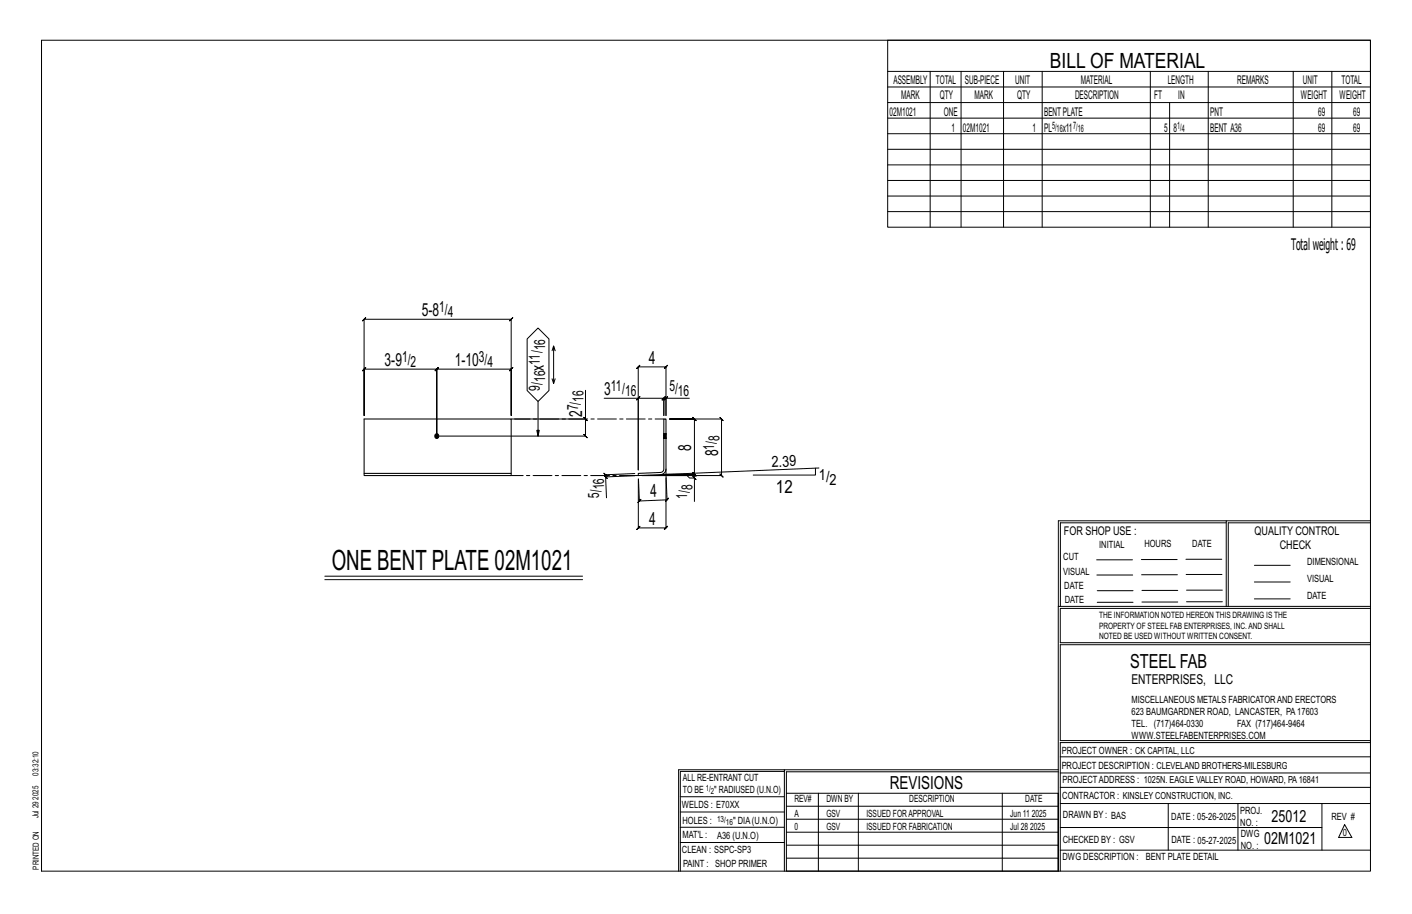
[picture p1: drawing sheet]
<svg xmlns="http://www.w3.org/2000/svg" width="432mm" height="279mm" viewBox="0 0 432 279" stroke-linecap="round" stroke-linejoin="round" font-family="sans-serif">
<defs><g id="words">
<text font-size="8.6" x="101.5" y="174.2">ONE BENT PLATE 02M1021</text>
<text font-size="6.4" x="321.1" y="20.7">BILL OF MATERIAL</text>
<text font-size="5.9" x="345.6" y="204.1">STEEL FAB</text>
<g font-size="5.5">
<text x="129" y="96.6">5-8</text>
<text x="117.6" y="111.9">3-9</text>
<text x="139.1" y="111.9">1-10</text>
<text x="166.3" y="113.3" transform="rotate(-90 166.3 113.3)">x</text>
<text x="198.4" y="111.2">4</text>
<text x="184.8" y="120.7">3</text>
<text x="178.1" y="127.5" transform="rotate(-90 178.1 127.5)">2</text>
<text x="211.4" y="138" transform="rotate(-90 211.4 138)">8</text>
<text x="219.7" y="139.5" transform="rotate(-90 219.7 139.5)">8</text>
<text x="198.9" y="152" transform="rotate(-2 198.9 152)">4</text>
<text x="237.3" y="150.8">12</text>
<text x="198.5" y="160.4">4</text>
<text x="272.2" y="241.1">REVISIONS</text>
</g>
<g font-size="5.1">
<text x="388.9" y="251.3">25012</text>
<text x="386.6" y="258.1">02M1021</text>
</g>
<text font-size="4.9" x="394.8" y="76.4">Totalweight : 69</text>
<g font-size="4.7">
<text x="134.3" y="95.4">1/</text>
<text x="136.9" y="97">4</text>
<text x="166.7" y="107.1" transform="rotate(-90 166.7 107.1)">16</text>
<text x="122.9" y="110.6">1/</text>
<text x="125.6" y="112.3">2</text>
<text x="146.5" y="110.6">3/</text>
<text x="149.1" y="112.3">4</text>
<text x="165.1" y="111.4" transform="rotate(-90 165.1 111.4)">11/</text>
<text x="165.1" y="119.4" transform="rotate(-90 165.1 119.4)">9/</text>
<text x="166.7" y="116.8" transform="rotate(-90 166.7 116.8)">16</text>
<text x="186.8" y="119.5">11/</text>
<text x="204.7" y="119.5">5/</text>
<text x="176.8" y="125.4" transform="rotate(-90 176.8 125.4)">7/</text>
<text x="178.5" y="122.8" transform="rotate(-90 178.5 122.8)">16</text>
<text x="191.2" y="121.2">16</text>
<text x="207.3" y="121.2">16</text>
<text x="218.4" y="137.4" transform="rotate(-90 218.4 137.4)">1/</text>
<text x="220.1" y="134.8" transform="rotate(-90 220.1 134.8)">8</text>
<text x="236" y="142.8" transform="rotate(-2 236 142.8)">2.39</text>
<text x="184.8" y="149.6" transform="rotate(-92 184.8 149.6)">16</text>
<text x="211.8" y="149.9" transform="rotate(-90 211.8 149.9)">8</text>
<text x="250.4" y="146.6">1/</text>
<text x="253.7" y="148.3">2</text>
<text x="183.2" y="152.3" transform="rotate(-92 183.2 152.3)">5/</text>
<text x="210.1" y="152.5" transform="rotate(-90 210.1 152.5)">1/</text>
</g>
<text font-size="4.2" x="346" y="209.1">ENTERPRISES, LLC</text>
<g font-size="3.7">
<text x="273.2" y="25.6">ASSEMBLY</text>
<text x="286.2" y="25.6">TOTAL</text>
<text x="295.1" y="25.6">SUB-PIECE</text>
<text x="310.4" y="25.6">UNIT</text>
<text x="330.5" y="25.6">MATERIAL</text>
<text x="357.1" y="25.6">LENGTH</text>
<text x="378.3" y="25.6">REMARKS</text>
<text x="398.4" y="25.6">UNIT</text>
<text x="410.2" y="25.6">TOTAL</text>
<text x="272.1" y="35.5">02M1021</text>
<text x="275.6" y="30.4">MARK</text>
<text x="287.4" y="30.4">QTY</text>
<text x="288.6" y="35.5">ONE</text>
<text x="298" y="30.4">MARK</text>
<text x="311" y="30.4">QTY</text>
<text x="319.3" y="35.5">BENTPLATE</text>
<text x="328.7" y="30.4">DESCRIPTION</text>
<text x="353" y="30.4">FT</text>
<text x="360.3" y="30.4">IN</text>
<text x="370.1" y="35.5">PNT</text>
<text x="397.8" y="30.4">WEIGHT</text>
<text x="403.2" y="35.5">69</text>
<text x="409.6" y="30.4">WEIGHT</text>
<text x="413.8" y="35.5">69</text>
<text x="290.9" y="40.2">1</text>
<text x="294.5" y="40.2">02M1021</text>
<text x="315.8" y="40.2">1</text>
<text x="319.3" y="40.2">PL</text>
<text x="325" y="40.2">x11</text>
<text x="356" y="40.2">5</text>
<text x="358.9" y="40.2">8</text>
<text x="370.1" y="40.2">BENT A36</text>
<text x="403.2" y="40.2">69</text>
<text x="413.8" y="40.2">69</text>
<text x="325.3" y="163.4">FOR SHOP USE :</text>
<text x="383.7" y="163.4">QUALITY CONTROL</text>
<text x="391.4" y="167.8">CHECK</text>
</g>
<g font-size="3.1">
<text x="321.7" y="39.4">5/</text>
<text x="323.1" y="40.5">16</text>
<text x="328.2" y="39.4">7/</text>
<text x="329.6" y="40.5">16</text>
<text x="360" y="39.4">1/</text>
<text x="361.4" y="40.5">4</text>
<text x="336.2" y="167.4">INITIAL</text>
<text x="350" y="167.1">HOURS</text>
<text x="364.6" y="167.2">DATE</text>
<text x="325.2" y="171.3">CUT</text>
<text x="399.8" y="172.8">DIMENSIONAL</text>
<text x="325.1" y="175.8">VISUAL</text>
<text x="399.8" y="177.9">VISUAL</text>
<text x="325.5" y="180">DATE</text>
<text x="325.7" y="184.4">DATE</text>
<text x="399.8" y="183.1">DATE</text>
<text x="346" y="215">MISCELLANEOUS METALS FABRICATORAND ERECTORS</text>
<text x="346" y="218.6">623 BAUMGARDNER ROAD, LANCASTER, PA17603</text>
<text x="346" y="225.8">WWW.STEELFABENTERPRISES.COM</text>
<text x="346" y="222.2">TEL. (717)464-0330</text>
<text x="378.3" y="222.2">FAX (717)464-9464</text>
<text x="324.7" y="230.5">PROJECT OWNER : CK CAPITAL, LLC</text>
<text x="208.8" y="238.8">ALL RE-ENTRANT CUT</text>
<text x="324.7" y="235.1">PROJECT DESCRIPTION : CLEVELAND BROTHERS-MILESBURG</text>
<text x="324.9" y="239.5">PROJECTADDRESS : 1025N. EAGLE VALLEY ROAD, HOWARD, PA16841</text>
<text x="208.8" y="242.5">TO BE</text>
<text x="218.4" y="242.5">&quot; RADIUSED (U.N.O)</text>
<text x="242.9" y="245.3">REV#</text>
<text x="252.7" y="245.3">DWN BY</text>
<text x="278.1" y="245.3">DESCRIPTION</text>
<text x="313.5" y="245.3">DATE</text>
<text x="324.9" y="244.2">CONTRACTOR : KINSLEY CONSTRUCTION, INC.</text>
<text x="208.5" y="247">WELDS : E70XX</text>
<text x="208.7" y="251.7">HOLES :</text>
<text x="224.2" y="251.8">&quot; DIA(U.N.O)</text>
<text x="242.9" y="249.9">A</text>
<text x="252.7" y="249.9">GSV</text>
<text x="264.9" y="249.9">ISSUED FORAPPROVAL</text>
<text x="309" y="249.9">Jun 11</text>
<text x="315.5" y="249.9">2025</text>
<text x="325.1" y="250">DRAWN BY : BAS</text>
<text x="358.2" y="250.5">DATE : 05-26-2025</text>
<text x="379.3" y="248.9">PROJ.</text>
<text x="407.2" y="250.5">REV #</text>
<text x="208.7" y="256.3">MAT'L :</text>
<text x="219.3" y="256.4">A36 (U.N.O)</text>
<text x="242.9" y="253.8">0</text>
<text x="252.7" y="253.8">GSV</text>
<text x="264.9" y="253.8">ISSUED FOR FABRICATION</text>
<text x="309" y="253.8">Jul 28</text>
<text x="315" y="253.8">2025</text>
<text x="325" y="257.6">CHECKED BY : GSV</text>
<text x="358.3" y="257.7">DATE : 05-27-2025</text>
<text x="379.3" y="252.5">NO. :</text>
<text x="379.5" y="255.9">DWG</text>
<text x="410.6" y="255.5">0</text>
<text x="208.6" y="260.7">CLEAN : SSPC-SP3</text>
<text x="324.9" y="262.9">DWG DESCRIPTION :</text>
<text x="350.4" y="263">BENT PLATE DETAIL</text>
<text x="379.5" y="259.5">NO. :</text>
<text x="208.9" y="265">PAINT : SHOP PRIMER</text>
</g>
<g font-size="2.7">
<text x="336.1" y="189">THE INFORMATION NOTED HEREON THIS DRAWING IS THE</text>
<text x="336.1" y="195.4">NOTED BE USED WITHOUT WRITTEN CONSENT.</text>
<text x="336.1" y="192.2">PROPERTY OF STEEL FAB ENTERPRISES, INC.AND SHALL</text>
</g>
<g font-size="2.6">
<text x="215.9" y="241.8">1/</text>
<text x="217.4" y="242.7">2</text>
<text x="219.3" y="251.1">13/</text>
<text x="222" y="252.1">16</text>
</g>
<g font-size="2.5">
<text x="11.7" y="237.1" transform="rotate(-90 11.7 237.1)">03:32:10</text>
<text x="11.8" y="244.4" transform="rotate(-90 11.8 244.4)">2025</text>
<text x="11.8" y="250.1" transform="rotate(-90 11.8 250.1)">Jul 29</text>
<text x="11.9" y="265.8" transform="rotate(-90 11.9 265.8)">PRINTED ON</text>
</g>
</g></defs>
<g fill="none" stroke="#000" stroke-width=".31">
<path d="M12.7 12.3h406.4v254h-406.4zM271.5 12.3h147.6v57.2h-147.6zM271.5 21.8h147.6M271.5 26.6h147.6M271.5 31.4h147.6M271.5 36.1h147.6M284.5 21.8v47.7M293.9 21.8v47.7M306.9 21.8v47.7M318.7 21.8v47.7M351.8 21.8v47.7M357.7 31.4v38.1"/>
<path d="M369.5 21.8v47.7M395.5 21.8v47.7M407.3 21.8v47.7M271.5 40.9h147.6M271.5 45.6h147.6M271.5 50.4h147.6M271.5 55.2h147.6M271.5 59.9h147.6M271.5 64.7h147.6M111.3 97.6l-.5 .5 1-1-.5 .5h45l-.5 .5 1-1-.5 .5v29.4v-14.2l.5-.5-1 1 .5-.5h-22.7l.5-.5-1 1 .5-.5v20.5v-20.5l.5-.5-1 1 .5-.5h-22.3l.5-.5-1 1 .5-.5v14.2zM161.2 103.6l3.3-3.3 3.4 3.3v15.8l-3.4 3.3-3.3-3.3zM168.8 115.8l.5 1.4 .5-1.4"/>
<path d="M169.3 105.8l-.5 1.4M169.8 107.2l-.5-1.4v11.4M179 119.3v8.8h-21.6M164.5 122.7v10.6l-.3-1.7h.7l-.4 1.7M178.5 127.6l1 1zM179 128.1v5.2l-.5-.5 1 1-.5-.5h-45.4M184.8 121.7h10.4v22v-31.5l-.5 .5 1-1-.5 .5h8.5l-.5 .5 1-1-.5 .5v14.8v-5.3h7.1M195.2 121.7h7.8l-.5 .5 1-1-.5 .5v5.3v-5.3l-.5 .5 1-1-.5 .5h.7M195.7 121.2l-1 1zM203.2 122.2l1-1zM184.7 145.3l1 1zM194.1 144.8l-8.9 .3-.5-.4 1 .9-.5-.5v.7"/>
<path d="M194.1 145.4l-8.9 .4 .3 6.4M203.7 146.1v15.3l.5-.5-1 1 .5-.5h-8.5l.5-.5-1 1 .5-.5v-15M211.9 145.6l1 1zM212.4 146.1v-1.1l.5 .5-1-1 .5 .5h-8.7h8.7l.5 .5-1-1 .5 .5v-16.9l.5 .5-1-1 .5 .5h-7.7h15.9l-.5-.5 1 1-.5-.5v17.3l-.5-.5 1 1-.5-.5h-24.3h13.8l.8 .7h1.5v7.2M249.4 143.1v2.1h-19.1M250.4 143.1l-46.7 1.9 .3 7.8 .5-.5-1 1 .5-.5-8.5 .3 .5-.5-.9 1.1 .4-.6-.3-6.7M375 159.8h-50.7v25.6M375 159.2h-51.3l-.1 107.1M419.1 159.2h-44.1v26.2M419.1 159.8h-43.5v25.6M99.3 176.1h78.9M99.3 177.2h78.9"/>
<path d="M335.4 171.1h10.9M335.4 175.8h11M349 171h11M349.1 175.7h11M362.7 171h10.9M362.7 175.6h11M383.6 172.8h11M383.6 177.9h11M323.7 185.4h95.4M335.5 184.1h11M335.5 180.6h11M349.2 184h11"/>
<path d="M349.2 180.5h11M362.9 180.4h10.9M362.9 184h10.9M383.6 183.1h11M419.1 186h-94.9v10.5h94.9M419.1 197.1h-94.9v29.3h94.9v.6h-94.9v39.3M239.9 235.8h-31.9v30.5M239.9 235.3h-32.4v31M323.6 235.3h-83.7v31M323.6 235.9h-83.1v6.6M324.2 236.3h94.9M324.2 231.4h94.9"/>
<path d="M208 252.9h31.9M208 257.5h31.9M208 243.6h31.9M208 248.2h31.9M240.5 242.5h83.1v23.8h-83.1zM240.5 258.4h83.1M240.5 254.4h83.1M240.5 250.4h83.1M240.5 246.5h83.1M250.3 242.5v23.8M262.5 242.5v23.8M306.5 242.5v23.8"/>
<path d="M324.2 253h80.1M324.2 245.6h94.9M324.2 259.9h94.9M324.2 240.7h94.9M357.3 245.6v14.3M378.6 245.6v14.3M404.3 245.6v14.3M411.2 252.1l2.2 3.9h-4zM240.5 262.3h83.1"/>
</g>
<circle cx="133.5" cy="133.3" r=".68" fill="#000" stroke="#000" stroke-width=".31"/>
<path d="M203 134h.1M203 132.6h.1M203 128.1h.7v15.3l-.3 .8-.6 .6-.8 .3-6.8 .3v-.7l6.8-.3 .9-.5zM203.7 134h.1M203.7 132.6h.1M111.3 144.7h45v.7h-45zM111.3 144.7v-16.6h45v16.6" fill="none" stroke="#000" stroke-width=".32"/>
<path d="M203 134h.1M203 133.2v.2h.7v-.2h-.7v-.3M203 134h.7M203.7 132.6h-.7M203.7 133.4v.3h-.7v-.3M203.7 133.7v.2h-.7v-.2M203.7 133.9h-.7M203.7 134h.1M203.7 132.6h.1M203.7 132.8l-.7-.2M203.7 132.9v-.1l-.7-.2M203.7 133.2v-.3h-.7v-.1" fill="none" stroke="#000" stroke-width=".31" stroke-dasharray="2 1.4"/>
<path d="M156.3 128.1h46.7M195.2 145.4h-38.9M202 145.1l1.7-.1v-1.6" fill="none" stroke="#000" stroke-width=".31" stroke-dasharray="5.8 1 1 1"/>
<use href="#words"/>
</svg>
